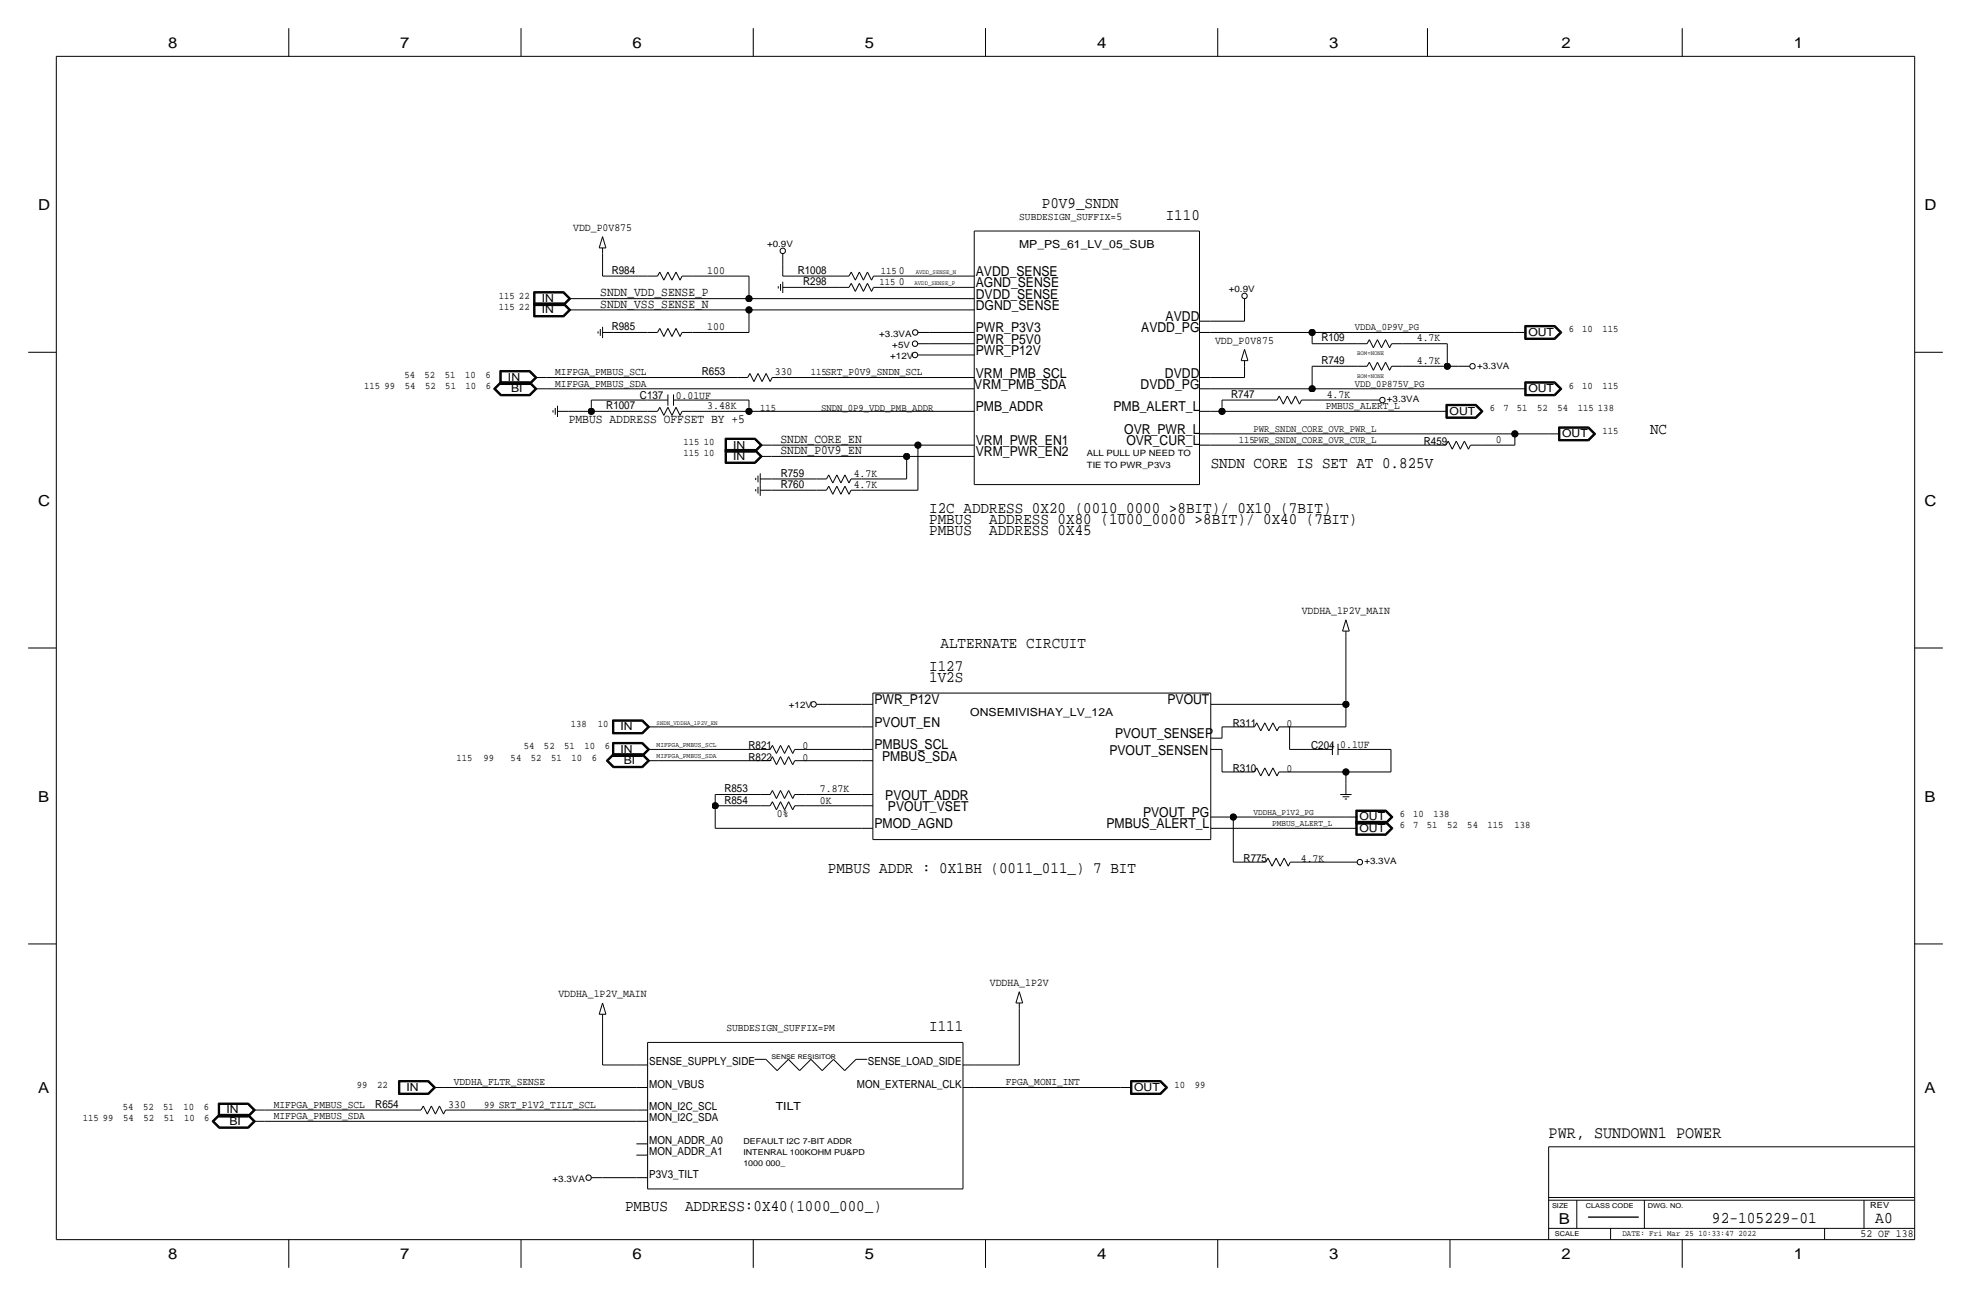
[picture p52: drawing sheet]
<svg xmlns="http://www.w3.org/2000/svg" width="444mm" height="292mm" viewBox="0 0 444 292" stroke-linecap="round" stroke-linejoin="round" font-family="sans-serif">
<defs><g id="words">
<text font-size="3.8" x="349.2" y="256.5">PWR, SUNDOWN1 POWER</text>
<g font-size="3.7">
<text x="386.1" y="275.6">92-105229-01</text>
<text x="422.9" y="275.6">A0</text>
</g>
<g font-size="3.6">
<text x="234.9" y="47">P0V9_SNDN</text>
<text x="262.9" y="49.5">I110</text>
<text x="372.1" y="97.8">NC</text>
<text x="273.1" y="105.4">SNDN CORE IS SET AT 0.825V</text>
<text x="209.5" y="118.1">PMBUS</text>
<text x="209.5" y="115.6">I2C ADDRESS 0X20 (0010_0000 &gt;8BIT)/ 0X10 (7BIT)</text>
<text x="223.1" y="118.1">ADDRESS 0X80 (1000_0000 &gt;8BIT)/ 0X40 (7BIT)</text>
<text x="209.5" y="120.7">PMBUS</text>
<text x="223.1" y="120.7">ADDRESS 0X45</text>
<text x="212.1" y="146.1">ALTERNATE CIRCUIT</text>
<text x="209.5" y="153.7">1V2S</text>
<text x="209.5" y="151.1">I127</text>
<text x="186.7" y="196.9">PMBUS ADDR : 0X1BH (0011_011_) 7 BIT</text>
<text x="209.5" y="232.4">I111</text>
<text x="141" y="273.1">PMBUS</text>
<text x="154.5" y="273.1">ADDRESS:0X40(1000_000_)</text>
</g>
<g font-size="3.4">
<text x="37.9" y="10.8">8</text>
<text x="90.3" y="10.8">7</text>
<text x="142.6" y="10.8">6</text>
<text x="195" y="10.8">5</text>
<text x="247.4" y="10.8">4</text>
<text x="299.8" y="10.8">3</text>
<text x="352.2" y="10.8">2</text>
<text x="404.5" y="10.8">1</text>
<text x="8.6" y="47.3">D</text>
<text x="434" y="47.3">D</text>
<text x="8.6" y="114">C</text>
<text x="434" y="114">C</text>
<text x="8.6" y="180.7">B</text>
<text x="434" y="180.7">B</text>
<text x="8.6" y="246.4">A</text>
<text x="434" y="246.4">A</text>
<text x="351.5" y="275.9">B</text>
<text x="37.9" y="283.8">8</text>
<text x="90.3" y="283.8">7</text>
<text x="142.6" y="283.8">6</text>
<text x="195" y="283.8">5</text>
<text x="247.4" y="283.8">4</text>
<text x="299.8" y="283.8">3</text>
<text x="352.1" y="283.8">2</text>
<text x="404.5" y="283.8">1</text>
</g>
<g font-size="3.1">
<text x="220.1" y="62.2">AVDD_SENSE</text>
<text x="220.1" y="64.8">AGND_SENSE</text>
<text x="220.1" y="69.9">DGND_SENSE</text>
<text x="220.1" y="67.3">DVDD_SENSE</text>
<text x="220.1" y="74.9">PWR_P3V3</text>
<text x="220.1" y="77.5">PWR_P5V0</text>
<text x="257.4" y="74.9">AVDD_PG</text>
<text x="262.9" y="72.4">AVDD</text>
<text x="220.1" y="80">PWR_P12V</text>
<text x="219.7" y="87.6">VRM_PMB_SDA</text>
<text x="220.1" y="85.1">VRM_PMB_SCL</text>
<text x="257.2" y="87.6">DVDD_PG</text>
<text x="262.7" y="85.1">DVDD</text>
<text x="220.1" y="92.7">PMB_ADDR</text>
<text x="251.1" y="92.7">PMB_ALERT_L</text>
<text x="220.1" y="100.3">VRM_PWR_EN1</text>
<text x="253.6" y="97.8">OVR_PWR_L</text>
<text x="254" y="100.3">OVR_CUR_L</text>
<text x="220.1" y="102.9">VRM_PWR_EN2</text>
<text x="197.2" y="158.7">PWR_P12V</text>
<text x="263.3" y="158.7">PVOUT</text>
<text x="197.2" y="163.8">PVOUT_EN</text>
<text x="251.5" y="166.4">PVOUT_SENSEP</text>
<text x="197.2" y="168.9">PMBUS_SCL</text>
<text x="198.9" y="171.4">PMBUS_SDA</text>
<text x="250.2" y="170.2">PVOUT_SENSEN</text>
<text x="199.7" y="180.3">PVOUT_ADDR</text>
<text x="200.3" y="182.9">PVOUT_VSET</text>
<text x="257.8" y="184.1">PVOUT_PG</text>
<text x="197.2" y="186.7">PMOD_AGND</text>
<text x="249.5" y="186.7">PMBUS_ALERT_L</text>
</g>
<g font-size="2.9">
<text x="135.4" y="69.3">SNDN_VSS_SENSE_N</text>
<text x="135.4" y="66.8">SNDN_VDD_SENSE_P</text>
<text x="128.3" y="95.2">PMBUS ADDRESS OFFSET BY +5</text>
<text x="176" y="99.8">SNDN_CORE_EN</text>
<text x="176" y="102.4">SNDN_P0V9_EN</text>
</g>
<g font-size="2.5">
<text x="129.3" y="52.1">VDD_P0V875</text>
<text x="229.8" y="55.9">MP_PS_61_LV_05_SUB</text>
<text x="138" y="61.7">R984</text>
<text x="159.5" y="61.7">100</text>
<text x="179.9" y="61.7">R1008</text>
<text x="181.1" y="64.3">R298</text>
<text x="122.2" y="70.6">IN</text>
<text x="122.2" y="68.1">IN</text>
<text x="138" y="74.4">R985</text>
<text x="159.5" y="74.4">100</text>
<text x="274" y="77.5">VDD_P0V875</text>
<text x="298" y="77">R109</text>
<text x="319.5" y="77">4.7K</text>
<text x="344.7" y="75.7">OUT</text>
<text x="298" y="82">R749</text>
<text x="319.5" y="82">4.7K</text>
<text x="114.6" y="85.9">IN</text>
<text x="115.3" y="88.4">BI</text>
<text x="144.3" y="89.9">C137</text>
<text x="152.4" y="89.9">0.01UF</text>
<text x="158.3" y="84.6">R653</text>
<text x="174.8" y="84.6">330</text>
<text x="277.7" y="89.7">R747</text>
<text x="299.2" y="89.7">4.7K</text>
<text x="344.7" y="88.4">OUT</text>
<text x="136.7" y="92.2">R1007</text>
<text x="159.5" y="92.2">3.48K</text>
<text x="326.9" y="93.5">OUT</text>
<text x="165.4" y="101.1">IN</text>
<text x="321.1" y="100.3">R459</text>
<text x="337.3" y="99.8">0</text>
<text x="352.3" y="98.6">OUT</text>
<text x="165.4" y="103.6">IN</text>
<text x="176.1" y="107.4">R759</text>
<text x="192.5" y="107.4">4.7K</text>
<text x="176.1" y="110">R760</text>
<text x="192.5" y="110">4.7K</text>
<text x="293.6" y="138.4">VDDHA_1P2V_MAIN</text>
<text x="218.8" y="161.3">ONSEMIVISHAY_LV_12A</text>
<text x="140" y="164.6">IN</text>
<text x="278" y="163.8">R311</text>
<text x="290.2" y="163.8">0</text>
<text x="140" y="169.7">IN</text>
<text x="140.7" y="172.2">BI</text>
<text x="168.8" y="168.9">R821</text>
<text x="168.8" y="171.4">R822</text>
<text x="180.9" y="168.9">0</text>
<text x="180.9" y="171.5">0</text>
<text x="278" y="174">R310</text>
<text x="290.2" y="174">0</text>
<text x="295.7" y="168.9">C204</text>
<text x="302.3" y="168.7">0.1UF</text>
<text x="163.4" y="178.6">R853</text>
<text x="184.9" y="178.6">7.87K</text>
<text x="163.4" y="181.1">R854</text>
<text x="175.2" y="184.1">0%</text>
<text x="184.9" y="181.1">0K</text>
<text x="306.6" y="184.9">OUT</text>
<text x="306.6" y="187.5">OUT</text>
<text x="280.5" y="194.3">R775</text>
<text x="293.4" y="194.3">4.7K</text>
<text x="125.9" y="224.8">VDDHA_1P2V_MAIN</text>
<text x="223.2" y="222.2">VDDHA_1P2V</text>
<text x="91.7" y="245.9">IN</text>
<text x="146.4" y="245.1">MON_VBUS</text>
<text x="146.4" y="240">SENSE_SUPPLY_SIDE</text>
<text x="193.3" y="245.1">MON_EXTERNAL_CLK</text>
<text x="195.7" y="240">SENSE_LOAD_SIDE</text>
<text x="255.8" y="245.9">OUT</text>
<text x="51.1" y="251">IN</text>
<text x="84.6" y="249.7">R654</text>
<text x="101.1" y="249.7">330</text>
<text x="146.4" y="250.2">MON_I2C_SCL</text>
<text x="175" y="250.2">TILT</text>
<text x="51.8" y="253.5">BI</text>
<text x="146.4" y="257.8">MON_ADDR_A0</text>
<text x="146.4" y="252.7">MON_I2C_SDA</text>
<text x="146.4" y="260.4">MON_ADDR_A1</text>
<text x="146.4" y="265.4">P3V3_TILT</text>
<text x="419.6" y="278.9">52 OF 138</text>
</g>
<g font-size="2.4">
<text x="229.9" y="49.5">SUBDESIGN_SUFFIX=5</text>
<text x="125.2" y="84.6">MIFPGA_PMBUS_SCL</text>
<text x="125.2" y="87.1">MIFPGA_PMBUS_SDA</text>
<text x="299" y="92.2">PMBUS_ALERT_L</text>
<text x="163.8" y="232.4">SUBDESIGN_SUFFIX=PM</text>
<text x="102.4" y="244.6">VDDHA_FLTR_SENSE</text>
<text x="226.8" y="244.6">FPGA_MONI_INT</text>
<text x="61.7" y="249.7">MIFPGA_PMBUS_SCL</text>
<text x="61.7" y="252.2">MIFPGA_PMBUS_SDA</text>
</g>
<g font-size="2.3">
<text x="198.4" y="64.3">115 0</text>
<text x="198.6" y="61.7">115 0</text>
<text x="112.5" y="69.8">115 22</text>
<text x="112.5" y="67.3">115 22</text>
<text x="305.6" y="74.4">VDDA_0P9V_PG</text>
<text x="353.8" y="74.9">6</text>
<text x="356.8" y="74.9">10</text>
<text x="361.4" y="74.9">115</text>
<text x="82.1" y="87.6">115 99</text>
<text x="91.2" y="85.1">54</text>
<text x="91.3" y="87.6">54</text>
<text x="95.8" y="85.1">52</text>
<text x="95.9" y="87.6">52</text>
<text x="100.3" y="85.1">51</text>
<text x="100.4" y="87.6">51</text>
<text x="104.9" y="85.1">10</text>
<text x="105" y="87.6">10</text>
<text x="109.5" y="85.1">6</text>
<text x="109.6" y="87.6">6</text>
<text x="182.9" y="84.6">115SRT_P0V9_SNDN_SCL</text>
<text x="305.6" y="87.1">VDD_0P875V_PG</text>
<text x="353.8" y="87.6">6</text>
<text x="356.8" y="87.6">10</text>
<text x="361.4" y="87.6">115</text>
<text x="171.4" y="92.7">115</text>
<text x="185.2" y="92.7">SNDN_0P9_VDD_PMB_ADDR</text>
<text x="336" y="92.7">6</text>
<text x="339" y="92.7">7</text>
<text x="342.1" y="92.7">51</text>
<text x="346.7" y="92.7">52</text>
<text x="351.2" y="92.7">54</text>
<text x="355.8" y="92.7">115 138</text>
<text x="154.1" y="100.3">115 10</text>
<text x="279.4" y="99.8">115PWR_SNDN_CORE_OVR_CUR_L</text>
<text x="282.7" y="97.3">PWR_SNDN_CORE_OVR_PWR_L</text>
<text x="361.4" y="97.8">115</text>
<text x="154.1" y="102.9">115 10</text>
<text x="128.7" y="163.8">138</text>
<text x="134.8" y="163.8">10</text>
<text x="103" y="171.4">115</text>
<text x="109.1" y="171.4">99</text>
<text x="115.2" y="171.4">54</text>
<text x="118.1" y="168.9">54</text>
<text x="119.7" y="171.4">52</text>
<text x="122.7" y="168.9">52</text>
<text x="124.3" y="171.4">51</text>
<text x="127.3" y="168.9">51</text>
<text x="128.9" y="171.4">10</text>
<text x="131.8" y="168.9">10</text>
<text x="133.4" y="171.4">6</text>
<text x="136.4" y="168.9">6</text>
<text x="315.7" y="184.2">6</text>
<text x="318.7" y="184.2">10</text>
<text x="323.3" y="184.2">138</text>
<text x="315.7" y="186.7">6</text>
<text x="318.7" y="186.7">7</text>
<text x="321.8" y="186.7">51</text>
<text x="326.3" y="186.7">52</text>
<text x="330.9" y="186.7">54</text>
<text x="335.5" y="186.7">115</text>
<text x="341.6" y="186.7">138</text>
<text x="80.5" y="245.1">99</text>
<text x="85" y="245.1">22</text>
<text x="264.9" y="245.1">10</text>
<text x="269.4" y="245.1">99</text>
<text x="27.7" y="250.2">54</text>
<text x="32.3" y="250.2">52</text>
<text x="36.8" y="250.2">51</text>
<text x="41.4" y="250.2">10</text>
<text x="46" y="250.2">6</text>
<text x="109.2" y="249.7">99 SRT_P1V2_TILT_SCL</text>
<text x="18.6" y="252.7">115 99</text>
<text x="27.8" y="252.7">54</text>
<text x="32.4" y="252.7">52</text>
<text x="36.9" y="252.7">51</text>
<text x="41.5" y="252.7">10</text>
<text x="46.1" y="252.7">6</text>
</g>
<g font-size="2">
<text x="173" y="55.7">+0.9V</text>
<text x="277.1" y="65.9">+0.9V</text>
<text x="198.3" y="75.9">+3.3VA</text>
<text x="200.8" y="80.9">+12V</text>
<text x="201.2" y="78.3">+5V</text>
<text x="333.1" y="83.1">+3.3VA</text>
<text x="312.8" y="90.7">+3.3VA</text>
<text x="245.1" y="102.9">ALL PULL UP NEED TO</text>
<text x="245.1" y="105.4">TIE TO PWR_P3V3</text>
<text x="177.9" y="159.6">+12V</text>
<text x="282.7" y="183.6">VDDHA_P1V2_PG</text>
<text x="286.9" y="186.2">PMBUS_ALERT_L</text>
<text x="307.7" y="194.8">+3.3VA</text>
<text x="124.6" y="266.4">+3.3VA</text>
</g>
<g font-size="1.9">
<text x="421.8" y="272.3">REV</text>
<text x="365.9" y="278.7">DATE: Fri Mar 25 10:33:47 2022</text>
</g>
<g font-size="1.8">
<text x="167.6" y="257.8">DEFAULT I2C 7-BIT ADDR</text>
<text x="167.6" y="262.9">1000 000_</text>
<text x="167.6" y="260.3">INTENRAL 100KOHM PU&amp;PD</text>
</g>
<g font-size="1.6">
<text x="148.1" y="168.4">MIFPGA_PMBUS_SCL</text>
<text x="148.1" y="170.9">MIFPGA_PMBUS_SDA</text>
</g>
<g font-size="1.5">
<text x="174" y="238.8">SENSE RESISITOR</text>
<text x="350" y="272.3">SIZE</text>
<text x="357.6" y="272.3">CLASS CODE</text>
<text x="371.6" y="272.3">DWG. NO.</text>
<text x="350.7" y="278.7">SCALE</text>
</g>
<g font-size="1.4">
<text x="206.2" y="64.3">AVDD_SENSE_P</text>
<text x="206.5" y="61.7">AVDD_SENSE_N</text>
<text x="306.1" y="80">BOM=NONE</text>
<text x="306.1" y="85.1">BOM=NONE</text>
<text x="148.1" y="163.3">SNDN_VDDHA_1P2V_EN</text>
</g>
</g></defs>
<g fill="none" stroke="#000" stroke-width=".23">
<path d="M12.7 12.7h419.1zM12.7 12.7v266.7zM65.1 6.3v6.4zM117.5 6.3v6.4zM169.9 6.3v6.4zM222.2 6.3v6.4zM274.6 6.3v6.4zM321.9 6.3v6.4zM379.4 6.3v6.4zM431.8 12.7v266.7zM135.1 55.9h1.6zM135.9 53.3l-.8 2.6z"/>
<path d="M135.9 57.1v5.1zM135.9 55.9v1.3zM135.9 53.3l.8 2.6zM176.5 59.7v2.5zM176.5 57.2v2.5zM219.7 52.1v57.1zM219.7 52.1h50.8zM270.5 52.1v57.1zM6.3 79.4h6.4zM120.3 68.3v3.1zM120.3 71.4h6.9zM120.3 65.7v3.2z"/>
<path d="M120.3 68.9h6.9zM120.3 68.3h6.9zM120.3 65.7h6.9zM120.4 68.4h6.7zM120.4 65.8h6.7zM120.4 68.4v2.9zM120.4 71.3h6.7zM120.4 65.8v3zM120.4 68.8h6.7zM120.5 68.5v2.7zM120.5 71.2h6.6zM120.5 65.9v2.8z"/>
<path d="M120.5 68.7h6.6zM120.5 68.5h6.6zM120.5 65.9h6.6zM120.6 68.6h6.4zM120.6 68.6v2.5zM120.6 71.1h6.4zM120.6 66h6.4zM120.6 66v2.6zM127 68.6l1.3 1.2zM127 66l1.3 1.3zM127.1 71.2l1.3-1.3zM127.1 68.7l1.3-1.4z"/>
<path d="M127.1 68.5l1.3 1.3zM127.1 65.9l1.3 1.4zM127.1 68.4l1.5 1.4zM127.1 65.8l1.5 1.5zM127.1 71.3l1.5-1.4zM127.2 68.3l1.5 1.5zM127.2 65.7l1.5 1.6zM127.2 71.4l1.5-1.6zM127.2 68.9l1.5-1.6zM128.3 69.8h2.5zM128.3 67.3h2.5zM128.3 69.8l-1.3 1.3z"/>
<path d="M128.3 67.3l-1.3 1.3zM128.6 67.3l-1.5 1.5zM130.8 67.3h38.1zM130.8 69.8h38.1zM134.9 74.7v.5zM135.4 74.2v1.5zM135.9 74.9h2.5zM135.9 62.2h10.2zM135.9 73.7v2.5zM138.4 74.9h7.6zM146 74.9h2.3zM146 62.2h2.3z"/>
<path d="M148.8 74l-.5 .9zM148.8 61.3l-.5 .9zM148.8 74l.9 1.8zM148.8 61.3l.9 1.8zM150.6 74l.9 1.8zM150.6 61.3l.9 1.8zM150.6 74l-.9 1.8zM150.6 61.3l-.9 1.8zM152.5 74l-1 1.8zM152.5 61.3l-1 1.8zM152.5 74l.9 1.8zM152.5 61.3l.9 1.8z"/>
<path d="M153.8 74.9h2.4zM153.8 62.2h2.4zM153.8 74.9l-.4 .9zM153.8 62.2l-.4 .9zM156.2 62.2h12.7zM156.2 74.9h12.7zM168.9 67.3h48.3zM168.9 69.8h48.3zM168.9 62.2v5.1zM168.9 69.8v5.1zM175.5 64.5v.5zM176 64v1.5z"/>
<path d="M176.5 62.2h12.7zM176.5 63.5v2.5zM176.5 64.8h2.6zM179.1 64.8h10.1zM189.2 64.8h2.3zM189.2 62.2h2.3zM192 63.9l-.5 .9zM192 61.3l-.5 .9zM192 63.9l.9 1.8zM192 61.3l.9 1.8zM193.8 63.9l.9 1.8zM193.8 61.3l.9 1.8z"/>
<path d="M193.8 63.9l-.9 1.8zM193.8 61.3l-.9 1.8zM195.6 63.9l.9 1.8zM195.6 61.3l.9 1.8zM195.6 63.9l-.9 1.8zM195.6 61.3l-.9 1.8zM197 64.8l-.5 .9zM197 62.2l-.5 .9zM197 64.8h2.4zM197 62.2h2.4zM199.4 64.8h17.8zM199.4 62.2h17.8z"/>
<path d="M207 77.5h2.5zM207 74.9h2.5zM209.5 77.5h7.7zM209.5 74.9h7.7zM217.2 77.5h2.5zM217.2 74.9h2.5zM217.2 67.3h2.5zM217.2 69.8h2.5zM217.2 64.8h2.5zM217.2 62.2h2.5zM270.5 74.9h2.5zM270.5 72.4h2.5z"/>
<path d="M273 72.4h7.7zM273 74.9h22.9zM280.7 69.8v2.6zM280.7 78.7l.7 2.6zM280.7 67.3v2.5zM280.7 78.7l-.8 2.6zM295.9 74.9v2.6zM295.9 74.9h45.7zM295.9 77.5h10.2zM306.1 77.5h2.2zM308.8 76.6l-.5 .9zM308.8 76.6l.9 1.8z"/>
<path d="M310.6 76.6l1 1.8zM310.6 76.6l-.9 1.8zM312.5 76.6l-.9 1.8zM312.5 76.6l.9 1.8zM313.8 77.5l-.4 .9zM313.8 77.5h2.4zM316.2 77.5h10.2zM326.4 77.5v5zM341.6 74.9h2.6zM343.9 73.4h6.8zM343.9 76.5h6.8zM343.9 73.4v3.1z"/>
<path d="M344 73.5v2.9zM344 76.4h6.6zM344 73.5h6.6zM344.1 73.6v2.7zM344.1 76.3h6.5zM344.1 73.6h6.5zM344.2 73.7h6.3zM344.2 73.7v2.5zM344.2 76.2h6.3zM350.5 73.7l1.3 1.2zM350.6 76.3l1.3-1.4zM350.6 73.6l1.3 1.3z"/>
<path d="M350.6 76.4l1.5-1.5zM350.6 73.5l1.5 1.4zM350.7 73.4l1.5 1.5zM350.7 76.5l1.5-1.6zM351.8 74.9l-1.3 1.3zM431.8 79.4h6.3zM111.3 87.6l1.6 1.6zM111.3 87.6l1.6-1.5zM111.5 87.6l1.4 1.5zM111.5 87.6l1.4-1.4zM111.6 87.6l1.4-1.3zM111.6 87.6l1.4 1.4z"/>
<path d="M111.8 87.6l1.2-1.2zM111.8 87.6l1.2 1.3zM112.7 83.5h6.8zM112.7 83.5v3.2zM112.7 86.7h6.8zM112.8 83.6h6.7zM112.8 83.6v3zM112.8 86.6h6.7zM112.9 86.1h6.6zM112.9 89.2h6.6zM112.9 89.1h6.6zM112.9 86.2h6.6z"/>
<path d="M112.9 83.7v2.8zM112.9 86.5h6.5zM112.9 83.7h6.5zM113 89h6.4zM113 86.3h6.4zM113 86.4h6.4zM113 83.8v2.6zM113 88.9h6.4zM113 83.8h6.4zM119.4 88.9l1.2-1.3zM119.4 86.4l1.2-1.3zM119.4 86.4l1.2 1.2z"/>
<path d="M119.4 83.8l1.2 1.3zM119.4 89l1.4-1.4zM119.4 86.5l1.4-1.4zM119.4 86.3l1.4 1.3zM119.4 83.7l1.4 1.4zM119.5 89.1l1.5-1.5zM119.5 86.6l1.5-1.5zM119.5 86.2l1.5 1.4zM119.5 83.6l1.5 1.5zM119.5 86.1l1.6 1.5zM119.5 83.5l1.6 1.6zM119.5 89.2l1.6-1.6z"/>
<path d="M119.5 86.7l1.6-1.6zM120.7 87.6h2.5zM120.7 85.1h2.5zM123.2 87.6h94zM123.2 85.1h43.2zM124.7 92.5v.5zM125.2 91.9v1.6zM125.7 91.4v2.6zM125.7 92.7h2.6zM128.3 92.7h5.1zM133.3 90.2h12.7zM133.3 90.2v2.5z"/>
<path d="M133.3 92.7h12.7zM146 90.2h4.6zM146 92.7h2.3zM148.8 91.8l-.5 .9zM148.8 91.8l.9 1.8zM150.6 88.9v2.5zM150.6 91.8l.9 1.8zM150.6 91.8l-.9 1.8zM151.9 90.2h4.3zM151.9 88.9v2.5zM152.5 91.8l-1 1.8zM152.5 91.8l.9 1.8z"/>
<path d="M153.8 92.7h2.4zM153.8 92.7l-.4 .9zM156.2 92.7h12.7zM156.2 90.2h12.7zM163.5 98.8h6.8zM163.5 98.8v3.1zM163.6 98.9h6.7zM163.6 98.9v2.9zM163.7 99v2.7zM163.7 99h6.5zM163.8 99.1h6.4zM163.8 99.1v2.5z"/>
<path d="M166.4 85.1h2.2zM168.9 92.7h48.3zM168.9 90.2v2.5zM169.1 84.2l-.5 .9zM169.1 84.2l.9 1.8zM170.2 99.1l1.2 1.2zM170.2 99l1.4 1.3zM170.3 98.9l1.5 1.4zM170.3 98.8l1.6 1.5zM170.9 84.2l-.9 1.8zM170.9 84.2l1 1.8zM172.8 84.2l.9 1.8z"/>
<path d="M172.8 84.2l-.9 1.8zM174.1 85.1h2.4zM174.1 85.1l-.4 .9zM176.5 85.1h40.7zM207 80h2.5zM209.5 80h7.7zM217.2 80h2.5zM217.2 85.1h2.5zM217.2 92.7h2.5zM217.2 87.6h2.5zM270.5 97.8h2.5zM270.5 85.1h2.5z"/>
<path d="M270.5 87.6h2.5zM270.5 92.7h2.5zM273 85.1h7.7zM273 97.8h68.6zM273 92.7h2.6zM273 87.6h22.9zM275.6 90.2h10.2zM275.6 90.2v2.5zM275.6 92.7h48.3zM279.9 81.3h1.5zM280.7 82.5v2.6zM280.7 81.3v1.3z"/>
<path d="M285.8 90.2h2.2zM288.5 89.3l-.5 .9zM288.5 89.3l.9 1.8zM290.3 89.3l-.9 1.8zM290.3 89.3l.9 1.8zM292.2 89.3l.9 1.8zM292.2 89.3l-1 1.8zM293.5 90.2h2.4zM293.5 90.2l-.4 .9zM295.9 90.2h12.7zM295.9 82.5h10.2zM295.9 82.6v5z"/>
<path d="M295.9 87.6h45.7zM306.1 82.5h2.2zM308.6 90.2h2.5zM308.8 81.6l-.5 .9zM308.8 81.6l.9 1.9zM310.6 81.6l1 1.9zM310.6 81.6l-.9 1.9zM312.5 81.6l-.9 1.9zM312.5 81.6l.9 1.9zM313.8 82.5l-.4 1zM313.8 82.5h2.4zM316.2 82.5h10.2z"/>
<path d="M323.8 92.7h2.6zM326.1 94.3h6.8zM326.1 91.1v3.2zM326.1 91.1h6.8zM326.2 91.2h6.6zM326.2 91.2v3zM326.2 94.2h6.6zM326.3 91.3v2.8zM326.3 94.1h6.5zM326.3 91.3h6.5zM326.4 91.4h6.3zM326.4 82.5h2.5z"/>
<path d="M326.4 91.4v2.6zM326.4 94h6.3zM326.6 99.4l-.5 .9zM326.6 99.4l.9 1.8zM328.4 99.4l-.9 1.8zM328.4 99.4l.9 1.8zM328.9 82.5h2.6zM330.3 99.4l.9 1.8zM330.3 99.4l-1 1.8zM332.7 91.4l1.3 1.3zM332.8 94.1l1.4-1.4zM332.8 91.3l1.4 1.4z"/>
<path d="M332.8 94.2l1.5-1.5zM332.8 91.2l1.5 1.5zM332.9 91.1l1.6 1.6zM332.9 94.3l1.6-1.6zM334 92.7l-1.3 1.3zM341.6 97.8v2.5zM341.6 97.8h7.7zM341.6 87.6h2.6zM343.9 86.1h6.8zM343.9 89.2h6.8zM343.9 86.1v3.1zM344 86.2v2.9z"/>
<path d="M344 89.1h6.6zM344 86.2h6.6zM344.1 86.3v2.7zM344.1 89h6.5zM344.1 86.3h6.5zM344.2 86.4h6.3zM344.2 86.4v2.5zM344.2 88.9h6.3zM349.2 97.8h2.6zM350.5 88.9l1.3-1.3zM350.5 86.4l1.3 1.2zM350.6 89l1.3-1.4z"/>
<path d="M350.6 86.3l1.3 1.3zM350.6 89.1l1.5-1.5zM350.6 86.2l1.5 1.4zM350.7 86.1l1.5 1.5zM350.7 89.2l1.5-1.6zM351.5 99.4h6.8zM351.5 96.2v3.2zM351.5 96.2h6.8zM351.6 96.3h6.6zM351.6 96.3v3zM351.6 99.3h6.6zM351.7 96.4v2.8z"/>
<path d="M351.7 99.2h6.5zM351.7 96.4h6.5zM351.8 96.5h6.3zM351.8 96.5v2.6zM351.8 99.1h6.3zM358.1 96.5l1.3 1.3zM358.2 99.2l1.4-1.4zM358.2 96.4l1.4 1.4zM358.2 99.3l1.5-1.5zM358.2 96.3l1.5 1.5zM358.3 96.2l1.6 1.6zM358.3 99.4l1.6-1.6z"/>
<path d="M359.4 97.8l-1.3 1.3zM163.5 101.3h6.8zM163.5 101.3v3.1zM163.5 104.4h6.8zM163.5 101.9h6.8zM163.6 101.4h6.7zM163.6 101.4v2.9zM163.6 104.3h6.7zM163.6 101.8h6.7zM163.7 101.5v2.7zM163.7 104.2h6.5zM163.7 101.7h6.5z"/>
<path d="M163.7 101.5h6.5zM163.8 101.6h6.4zM163.8 101.6v2.5zM163.8 104.1h6.4zM170.2 104.1l1.2-1.2zM170.2 101.6l1.2-1.3zM170.2 101.6l1.2 1.3zM170.2 104.2l1.4-1.3zM170.2 101.7l1.4-1.4zM170.2 101.5l1.4 1.4zM170.3 104.3l1.5-1.4zM170.3 101.8l1.5-1.5z"/>
<path d="M170.3 101.4l1.5 1.5zM170.3 101.3l1.6 1.6zM170.3 104.4l1.6-1.5zM170.3 101.9l1.6-1.6zM170.4 107.7v.5zM170.4 110.2v.5zM170.9 107.2v1.5zM170.9 109.7v1.6zM171.4 106.7v2.5zM171.4 109.2v2.6zM171.5 102.9h2.5zM171.5 100.3h2.5z"/>
<path d="M171.5 107.9h2.5zM171.5 110.5h2.5zM174 110.5h10.1zM174 107.9h10.1zM174 100.3h33zM174 102.9h30.5zM184.1 107.9h2.3zM184.1 110.5h2.3zM186.9 107l-.5 .9zM186.9 109.6l-.5 .9zM186.9 107l.9 1.9zM186.9 109.6l.9 1.8z"/>
<path d="M188.7 107l-.9 1.9zM188.7 109.6l-.9 1.8zM188.7 107l.9 1.9zM188.7 109.6l.9 1.8zM190.6 107l.9 1.9zM190.6 109.6l.9 1.8zM190.6 107l-1 1.9zM190.6 109.6l-1 1.8zM191.9 107.9h2.4zM191.9 110.5h2.4zM191.9 107.9l-.4 1zM191.9 110.5l-.4 .9z"/>
<path d="M194.3 110.5h12.7zM194.3 107.9h10.2zM204.5 102.9v5zM204.5 102.9h12.7zM207 100.3v10.2zM207 100.3h10.2zM217.2 102.9h2.5zM217.2 100.3h2.5zM219.7 109.2h50.8zM270.5 100.3h2.5zM273 100.3h50.8zM323.8 100.3h2.3z"/>
<path d="M331.6 100.3h2.4zM331.6 100.3l-.4 .9zM334 100.3h7.6zM303.5 139.7l-.7 2.5zM303.5 139.7l.8 2.5zM6.3 146h6.4zM184.1 158.7h2.6zM186.7 158.7h7.6zM194.3 158.7h2.5zM196.8 156.2h76.2zM196.8 156.2v33zM273 156.2v33z"/>
<path d="M273.1 158.7h2.5zM275.6 158.7h27.9zM302.8 142.2h1.5zM303.5 143.5v15.2zM303.5 158.7v5.1zM303.5 142.2v1.3zM431.8 146h6.3zM136.7 171.4l1.6 1.6zM136.7 171.4l1.6-1.5zM136.9 171.4l1.4 1.5zM136.9 171.4l1.4-1.4zM137 171.4l1.4-1.3z"/>
<path d="M137 171.5l1.4 1.3zM137.2 171.4l1.2-1.2zM137.2 171.5l1.2 1.2zM138.1 162.3h6.8zM138.1 167.3h6.8zM138.1 162.3v3.1zM138.1 165.4h6.8zM138.1 167.3v3.2zM138.1 170.5h6.8zM138.2 162.4h6.7zM138.2 167.4h6.7zM138.2 162.4v2.9z"/>
<path d="M138.2 165.3h6.7zM138.2 167.4v3zM138.2 170.4h6.7zM138.3 169.9h6.6zM138.3 173h6.6zM138.3 172.9h6.6zM138.3 162.5v2.7zM138.3 165.2h6.5zM138.3 167.5v2.8zM138.3 170.3h6.5zM138.3 170h6.6zM138.3 162.5h6.5z"/>
<path d="M138.3 167.5h6.5zM138.4 172.8h6.4zM138.4 170.1h6.4zM138.4 162.6v2.5zM138.4 165.1h6.4zM138.4 167.6v2.6zM138.4 170.2h6.4zM138.4 162.6h6.4zM138.4 167.6h6.4zM138.4 172.7h6.4zM144.8 165.1l1.2-1.3zM144.8 170.2l1.2-1.3z"/>
<path d="M144.8 172.7l1.2-1.2zM144.8 162.6l1.2 1.2zM144.8 167.6l1.2 1.3zM144.8 170.2l1.2 1.2zM144.8 165.2l1.4-1.4zM144.8 170.3l1.4-1.4zM144.8 172.8l1.4-1.3zM144.8 162.5l1.4 1.3zM144.8 167.5l1.4 1.4zM144.8 170.1l1.4 1.3zM144.9 165.3l1.5-1.5zM144.9 170.4l1.5-1.5z"/>
<path d="M144.9 172.9l1.5-1.5zM144.9 162.4l1.5 1.4zM144.9 167.4l1.5 1.5zM144.9 170l1.5 1.4zM144.9 162.3l1.6 1.5zM144.9 167.3l1.6 1.6zM144.9 169.9l1.6 1.5zM144.9 165.4l1.6-1.6zM144.9 170.5l1.6-1.6zM144.9 173l1.6-1.6zM146.1 163.8h2.5zM146.1 168.9h2.5z"/>
<path d="M146.1 171.4h2.5zM148.6 163.8h45.7zM148.6 171.4h22.9zM148.6 168.9h22.9zM161.3 179.1h10.1zM161.3 179.1v2.5zM171.4 168.9h2.3zM171.4 171.4h2.3zM171.4 179.1h2.3zM174.2 168l-.5 .9zM174.2 170.5l-.5 .9zM174.2 178.2l-.5 .9z"/>
<path d="M174.2 168l.9 1.8zM174.2 170.5l.9 1.9zM174.2 178.2l.9 1.8zM176 168l.9 1.8zM176 170.5l.9 1.9zM176 178.2l.9 1.8zM176 168l-.9 1.8zM176 170.5l-.9 1.9zM176 178.2l-.9 1.8zM177.9 168l-1 1.8zM177.9 170.5l-1 1.9zM177.9 178.2l-1 1.8z"/>
<path d="M177.9 168l.9 1.8zM177.9 170.5l.9 1.9zM177.9 178.2l.9 1.8zM179.2 168.9h2.4zM179.2 171.4h2.4zM179.2 179.1h2.4zM179.2 168.9l-.4 .9zM179.2 171.5l-.4 .9zM179.2 179.1l-.4 .9zM181.6 179.1h12.7zM181.6 168.9h12.7zM181.6 171.4h12.7z"/>
<path d="M194.3 179.1h2.5zM194.3 168.9h2.5zM194.3 163.8h2.5zM194.3 171.4h2.5zM273.1 168.9h2.5zM273.1 166.4h2.5zM275.6 163.8h5.1zM275.6 163.8v2.6zM275.6 174h5.1zM275.6 168.9v5.1zM280.7 163.8h2.2zM280.7 174h2.2z"/>
<path d="M283.4 162.9l-.5 .9zM283.4 173.1l-.5 .9zM283.4 162.9l.9 1.8zM283.4 173.1l.9 1.8zM285.2 162.9l1 1.8zM285.2 173.1l1 1.8zM285.2 162.9l-.9 1.8zM285.2 173.1l-.9 1.8zM287.1 162.9l-.9 1.8zM287.1 173.1l-.9 1.8zM287.1 162.9l.9 1.8zM287.1 173.1l.9 1.8z"/>
<path d="M288.4 163.8l-.4 .9zM288.4 174l-.4 .9zM288.4 163.8h2.4zM288.4 174h2.4zM290.8 174h12.7zM290.8 163.8h12.7zM290.8 163.8v5.1zM290.8 168.9h5.1zM295.9 168.9h4.6zM300.5 167.6v2.6zM301.8 168.9h4.3zM301.8 167.6v2.6z"/>
<path d="M302.3 179.1h2.5zM302.8 179.6h1.5zM303.5 174h10.2zM303.5 174v2.5zM303.5 176.5v2.6zM306.1 168.9h7.6zM313.7 168.9v5.1zM161.3 181.6h10.2zM161.3 181.6v5.1zM161.3 186.7h33zM171.4 181.6h2.3zM174.2 180.7l-.5 .9z"/>
<path d="M174.2 180.7l.9 1.8zM176 180.7l.9 1.8zM176 180.7l-.9 1.8zM177.9 180.7l-1 1.8zM177.9 180.7l.9 1.8zM179.2 181.6h2.4zM179.2 181.6l-.4 .9zM181.6 181.6h12.7zM194.3 181.6h2.5zM194.3 186.7h2.5zM196.8 189.2h76.2zM273.1 184.1h2.5z"/>
<path d="M273.1 186.7h2.5zM275.6 184.1h2.5zM275.6 186.7h27.9zM278.1 194.3h5.1zM278.1 184.1h25.4zM278.1 184.1v10.2zM283.2 194.3h2.2zM286 193.4l-.6 .9zM286 193.4l.9 1.8zM287.8 193.4l.9 1.8zM287.8 193.4l-.9 1.8zM289.6 193.4l.9 1.8z"/>
<path d="M289.6 193.4l-.9 1.8zM291 194.3h2.4zM291 194.3l-.5 .9zM293.4 194.3h10.1zM303.3 180.1h.5zM303.5 184.1h2.6zM303.5 186.7h2.6zM303.5 194.3h2.6zM305.8 182.6h6.8zM305.8 185.1h6.8zM305.8 185.7h6.8zM305.8 182.6v3.1z"/>
<path d="M305.8 188.3h6.8zM305.8 185.1v3.2zM305.9 182.7v2.9zM305.9 185.6h6.6zM305.9 185.2v3zM305.9 188.2h6.6zM305.9 182.7h6.6zM305.9 185.2h6.6zM306 182.8v2.7zM306 185.5h6.5zM306 185.3v2.8zM306 188.1h6.5z"/>
<path d="M306 182.8h6.5zM306 185.3h6.5zM306.1 182.9h6.3zM306.1 185.4h6.3zM306.1 182.9v2.5zM306.1 185.4v2.6zM306.1 188h6.3zM312.4 185.4l1.3-1.2zM312.4 188l1.3-1.3zM312.4 182.9l1.3 1.2zM312.4 185.4l1.3 1.3zM312.5 185.5l1.3-1.3z"/>
<path d="M312.5 188.1l1.3-1.4zM312.5 182.8l1.3 1.3zM312.5 185.3l1.3 1.4zM312.5 185.6l1.5-1.5zM312.5 188.2l1.5-1.5zM312.5 182.7l1.5 1.4zM312.5 185.2l1.5 1.5zM312.6 182.6l1.5 1.5zM312.6 185.1l1.5 1.6zM312.6 185.7l1.5-1.6zM312.6 188.3l1.5-1.6zM6.3 212.8h6.4z"/>
<path d="M431.8 212.8h6.3zM135.1 228.6h1.6zM135.9 226.1l-.8 2.5zM135.9 229.9v10.1zM135.9 228.6v1.3zM135.9 226.1l.8 2.5zM146 234.9h71.2zM146 234.9v33.1zM170.2 238.8h2.5zM172.7 238.8l2.6 2.5zM177.8 238.8l2.5 2.5zM182.9 238.8l2.5 2.5z"/>
<path d="M188 238.8l2.5 2.5zM193 238.8h2.6zM217.2 234.9v33.1zM229.1 226.1h1.5zM229.9 227.3v12.7zM229.9 226.1v1.2zM229.9 223.5l.7 2.6zM229.9 223.5l-.8 2.6zM47.8 252.7l1.6-1.5zM47.8 252.7l1.6 1.6zM48 252.7l1.4 1.5zM48 252.7l1.4-1.4z"/>
<path d="M48.1 252.7l1.4-1.3zM48.1 252.7l1.4 1.4zM48.3 252.7l1.2 1.3zM48.3 252.7l1.2-1.2zM49.2 248.6v3.2zM49.2 251.8h6.8zM49.2 248.6h6.8zM49.3 248.7h6.7zM49.3 248.7v3zM49.3 251.7h6.7zM49.4 254.3h6.6zM49.4 251.2h6.6z"/>
<path d="M49.4 248.8v2.8zM49.4 251.6h6.5zM49.4 251.3h6.6zM49.4 254.2h6.6zM49.4 248.8h6.5zM49.5 251.4h6.4zM49.5 254.1h6.4zM49.5 248.9h6.4zM49.5 254h6.4zM49.5 248.9v2.6zM49.5 251.5h6.4zM55.9 251.5l1.2-1.3z"/>
<path d="M55.9 254l1.2-1.3zM55.9 248.9l1.2 1.3zM55.9 251.5l1.2 1.2zM55.9 251.6l1.4-1.4zM55.9 254.1l1.4-1.4zM55.9 248.8l1.4 1.4zM55.9 251.4l1.4 1.3zM56 248.7l1.5 1.5zM56 251.3l1.5 1.4zM56 251.7l1.5-1.5zM56 254.2l1.5-1.5zM56 251.8l1.6-1.6z"/>
<path d="M56 254.3l1.6-1.6zM56 248.6l1.6 1.6zM56 251.2l1.6 1.5zM57.1 250.2h2.6zM57.1 252.7h2.6zM59.7 250.2h33zM59.7 252.7h83.8zM89.9 243.5v3.2zM89.9 246.7h6.8zM89.9 243.5h6.8zM90 243.6h6.6zM90 243.6v3z"/>
<path d="M90 246.6h6.6zM90.1 243.7h6.5zM90.1 243.7v2.8zM90.1 246.5h6.5zM90.2 243.8h6.3zM90.2 243.8v2.6zM90.2 246.4h6.3zM92.7 250.2h2.2zM95.5 249.3l-.6 .9zM95.5 249.3l.9 1.8zM96.5 246.4l1.3-1.3zM96.5 243.8l1.3 1.3z"/>
<path d="M96.6 246.5l1.3-1.4zM96.6 243.7l1.3 1.4zM96.6 243.6l1.5 1.5zM96.6 246.6l1.5-1.5zM96.7 243.5l1.5 1.6zM96.7 246.7l1.5-1.6zM97.3 249.3l-.9 1.8zM97.3 249.3l.9 1.8zM97.8 245.1h2.5zM99.1 249.3l-.9 1.8zM99.1 249.3l.9 1.8zM100.3 245.1h43.2z"/>
<path d="M100.5 250.2h2.4zM100.5 250.2l-.5 .9zM102.9 250.2h40.6zM135.9 240h7.6zM143.5 252.7h2.5zM143.5 257.8h2.5zM143.5 250.2h2.5zM143.5 245.1h2.5zM143.5 240h2.5zM175.3 241.3l2.5-2.5zM180.3 241.3l2.6-2.5zM185.4 241.3l2.6-2.5z"/>
<path d="M190.5 241.3l2.5-2.5zM217.2 240h2.5zM217.2 245.1h2.5zM219.7 240h10.2zM219.7 245.1h33zM252.7 245.1h2.6zM255 243.5h6.8zM255 246.7h6.8zM255 243.5v3.2zM255.1 243.6v3zM255.1 246.6h6.6zM255.1 243.6h6.6z"/>
<path d="M255.2 243.7v2.8zM255.2 246.5h6.5zM255.2 243.7h6.5zM255.3 243.8v2.6zM255.3 246.4h6.3zM255.3 243.8h6.3zM261.6 246.4l1.3-1.3zM261.6 243.8l1.3 1.3zM261.7 246.5l1.3-1.4zM261.7 243.7l1.3 1.4zM261.7 246.6l1.5-1.5zM261.7 243.6l1.5 1.5z"/>
<path d="M261.8 243.5l1.5 1.6zM261.8 246.7l1.5-1.6zM349.2 258.5v20.9zM349.2 258.5h82.6zM12.7 279.4h419.1zM65.1 279.4v6.4zM117.5 279.4v6.4zM133.4 265.4h2.5zM135.9 265.4h7.6zM143.5 265.4h2.5zM143.5 260.3h2.5zM146 268h71.2z"/>
<path d="M169.9 279.4v6.4zM222.2 279.4v6.4zM274.6 279.4v6.4zM327 279.4v6.4zM349.2 269.9h82.6zM349.2 270.5h82.6zM349.2 276.9h82.6zM355.6 270.5v6.4zM363.2 276.9v2.5zM370.8 270.5v6.4zM379.4 279.4v6.4zM411.5 276.9v2.5z"/>
<path d="M420.4 270.5v6.4z"/>
<circle cx="176.5" cy="56.5" r=".61"/>
<circle cx="206.3" cy="77.5" r=".61"/>
<circle cx="206.4" cy="74.9" r=".61"/>
<circle cx="280.7" cy="66.7" r=".61"/>
<circle cx="206.3" cy="80" r=".61"/>
<circle cx="311.8" cy="90.2" r=".61"/>
<circle cx="332.1" cy="82.6" r=".61"/>
<circle cx="183.5" cy="158.8" r=".61"/>
<circle cx="306.7" cy="194.3" r=".61"/>
<circle cx="132.7" cy="265.4" r=".61"/>
</g>
<g fill="#000" stroke="#000" stroke-width=".23">
<circle cx="168.9" cy="67.3" r=".71"/>
<circle cx="168.9" cy="69.8" r=".71"/>
<circle cx="295.9" cy="74.9" r=".71"/>
<circle cx="133.4" cy="92.7" r=".71"/>
<circle cx="168.9" cy="92.7" r=".71"/>
<circle cx="275.6" cy="92.7" r=".71"/>
<circle cx="295.9" cy="87.6" r=".71"/>
<circle cx="326.4" cy="82.5" r=".71"/>
<circle cx="341.6" cy="97.8" r=".71"/>
<circle cx="204.5" cy="102.9" r=".71"/>
<circle cx="207" cy="100.3" r=".71"/>
<circle cx="303.5" cy="158.7" r=".71"/>
<circle cx="303.5" cy="174" r=".71"/>
<circle cx="161.3" cy="181.6" r=".71"/>
<circle cx="278.1" cy="184.1" r=".71"/>
</g>
<path d="M358.1 274.3h11.5z" fill="none" stroke="#000" stroke-width=".3"/>
<use href="#words"/>
</svg>
